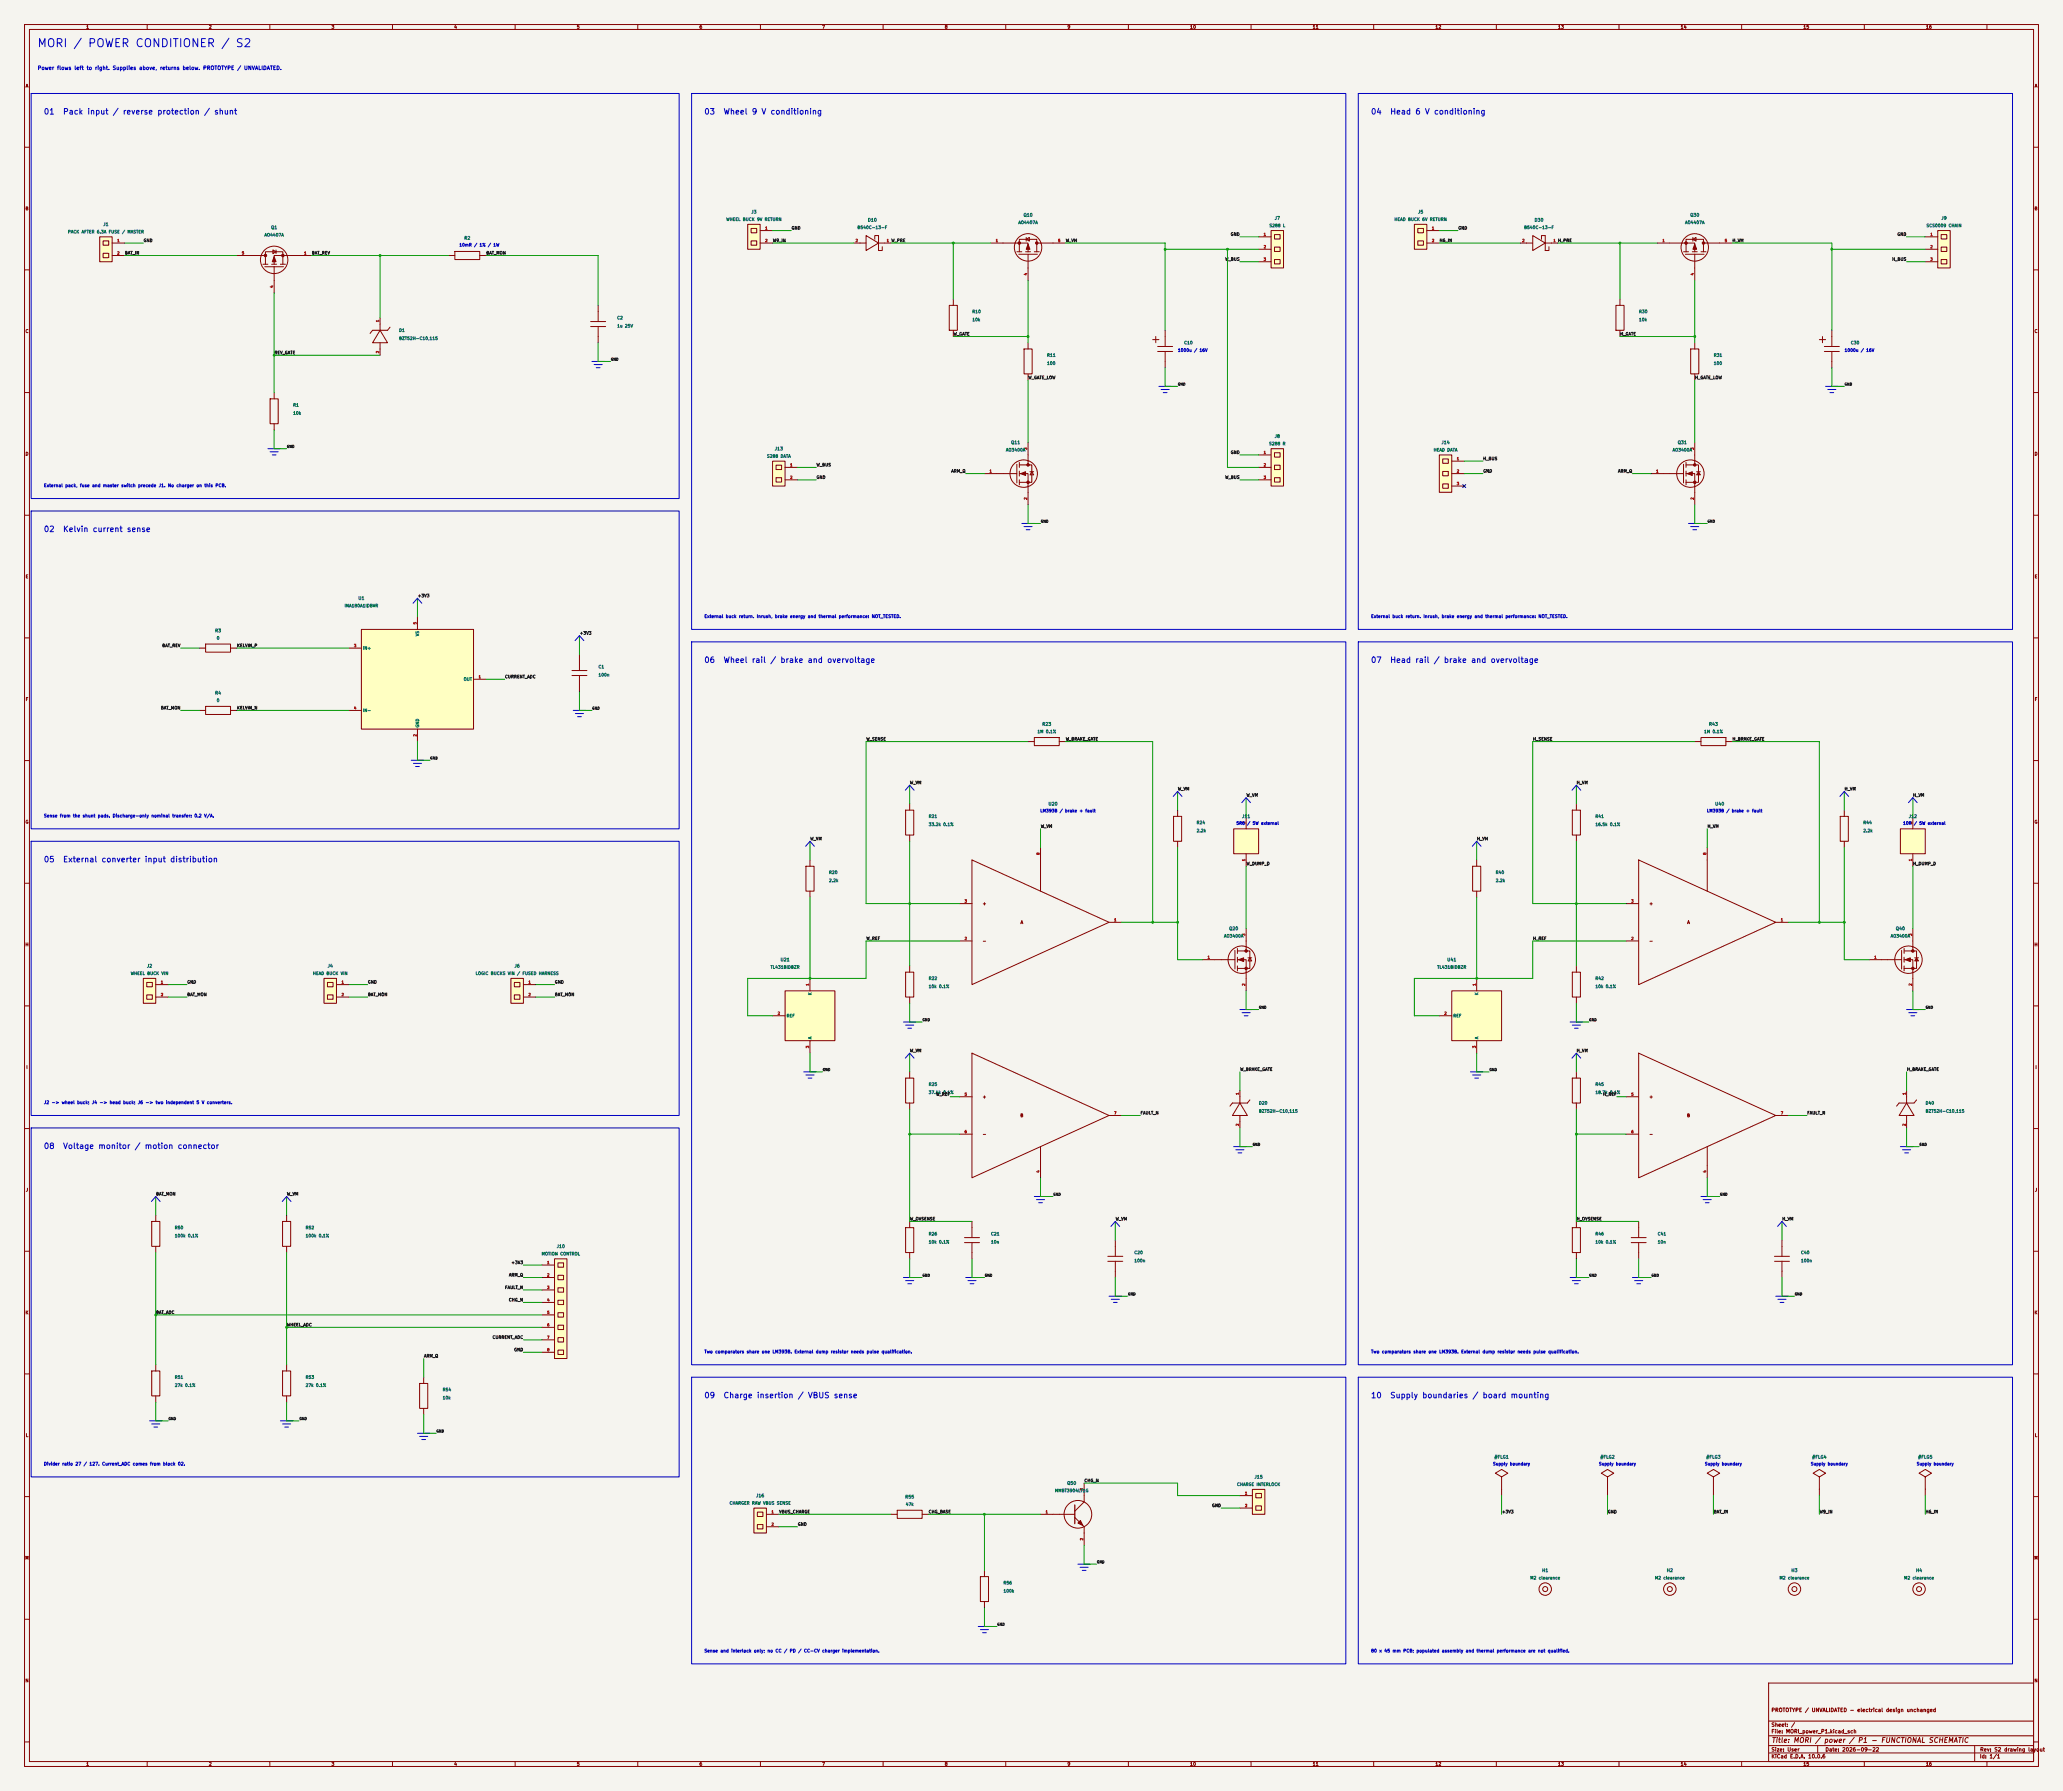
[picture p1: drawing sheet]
<svg xmlns="http://www.w3.org/2000/svg" width="841mm" height="730mm" viewBox="0 0 841 730" stroke-linecap="round" stroke-linejoin="round" font-family="sans-serif">
<defs><g id="words">
<text font-size="3.3" fill="#0000c2" x="15" y="20.1">MORI / POWER CONDITIONER / S2</text>
<g font-size="2.3" fill="#0000c2">
<text x="17.7" y="47.2">01</text>
<text x="25.5" y="47.2">Pack input / reverse protection / shunt</text>
<text x="286.9" y="47.2">03</text>
<text x="294.7" y="47.2">Wheel 9 V conditioning</text>
<text x="558.7" y="47.2">04</text>
<text x="566.5" y="47.2">Head 6 V conditioning</text>
<text x="17.7" y="217.4">02</text>
<text x="25.5" y="217.4">Kelvin current sense</text>
<text x="286.9" y="270.7">06</text>
<text x="294.7" y="270.7">Wheel rail / brake and overvoltage</text>
<text x="558.7" y="270.7">07</text>
<text x="566.5" y="270.7">Head rail / brake and overvoltage</text>
<text x="17.7" y="352">05</text>
<text x="25.5" y="352">External converter input distribution</text>
<text x="17.7" y="468.9">08</text>
<text x="25.5" y="468.9">Voltage monitor / motion connector</text>
<text x="286.9" y="570.5">09</text>
<text x="294.7" y="570.5">Charge insertion / VBUS sense</text>
<text x="558.7" y="570.5">10</text>
<text x="566.5" y="570.5">Supply boundaries / board mounting</text>
</g>
<text font-size="2" fill="#840000" x="722" y="710.8">Title: MORI / power / P1 - FUNCTIONAL SCHEMATIC</text>
<text font-size="1.5" fill="#0000c2" x="15.2" y="28.9">Power flows left to right. Supplies above, returns below. PROTOTYPE / UNVALIDATED.</text>
<g font-size="1.5" fill="#840000">
<text x="722" y="698.1">PROTOTYPE / UNVALIDATED - electrical design unchanged</text>
<text x="722" y="706.8">File: MORI_power_P1.kicad_sch</text>
<text x="722" y="704.1">Sheet: /</text>
<text x="722" y="717">KiCad E.D.A. 10.0.6</text>
<text x="722" y="714.2">Size: User</text>
<text x="744" y="714.2">Date: 2026-09-22</text>
<text x="807" y="717">Id: 1/1</text>
<text x="807" y="714.2">Rev: S2 drawing layout</text>
</g>
<g font-size="1.3" fill="#840000">
<text x="35" y="12">1</text>
<text x="85" y="12">2</text>
<text x="135" y="12">3</text>
<text x="185" y="12">4</text>
<text x="235" y="12">5</text>
<text x="285" y="12">6</text>
<text x="335" y="12">7</text>
<text x="385" y="12">8</text>
<text x="435" y="12">9</text>
<text x="485" y="12">10</text>
<text x="535" y="12">11</text>
<text x="585" y="12">12</text>
<text x="635" y="12">13</text>
<text x="685" y="12">14</text>
<text x="735" y="12">15</text>
<text x="785" y="12">16</text>
<text x="10.3" y="36">A</text>
<text x="829.3" y="36">A</text>
<text x="10.2" y="86">B</text>
<text x="829.2" y="86">B</text>
<text x="10.2" y="136">C</text>
<text x="829.2" y="136">C</text>
<text x="10.2" y="186">D</text>
<text x="829.2" y="186">D</text>
<text x="10.3" y="236">E</text>
<text x="829.3" y="236">E</text>
<text x="10.3" y="286">F</text>
<text x="829.3" y="286">F</text>
<text x="10.2" y="336">G</text>
<text x="829.2" y="336">G</text>
<text x="400.4" y="369.3">+</text>
<text x="672.2" y="369.3">+</text>
<text x="415.9" y="376.9">A</text>
<text x="687.7" y="376.9">A</text>
<text x="10.2" y="386">H</text>
<text x="400.4" y="384.5">-</text>
<text x="672.2" y="384.5">-</text>
<text x="829.2" y="386">H</text>
<text x="10.6" y="436">I</text>
<text x="829.6" y="436">I</text>
<text x="400.4" y="448">+</text>
<text x="672.2" y="448">+</text>
<text x="415.8" y="455.6">B</text>
<text x="687.6" y="455.6">B</text>
<text x="400.4" y="463.2">-</text>
<text x="672.2" y="463.2">-</text>
<text x="10.4" y="486">J</text>
<text x="829.4" y="486">J</text>
<text x="10.2" y="536">K</text>
<text x="829.2" y="536">K</text>
<text x="10.3" y="586">L</text>
<text x="829.3" y="586">L</text>
<text x="10.1" y="636">M</text>
<text x="829.1" y="636">M</text>
<text x="10.2" y="686">N</text>
<text x="829.2" y="686">N</text>
<text x="35" y="720">1</text>
<text x="85" y="720">2</text>
<text x="135" y="720">3</text>
<text x="185" y="720">4</text>
<text x="235" y="720">5</text>
<text x="285" y="720">6</text>
<text x="335" y="720">7</text>
<text x="385" y="720">8</text>
<text x="435" y="720">9</text>
<text x="485" y="720">10</text>
<text x="535" y="720">11</text>
<text x="585" y="720">12</text>
<text x="635" y="720">13</text>
<text x="685" y="720">14</text>
<text x="735" y="720">15</text>
<text x="785" y="720">16</text>
</g>
<g font-size="1.3" fill="#006464">
<text x="306.1" y="87.3">J3</text>
<text x="417.1" y="88.6">Q10</text>
<text x="519.5" y="89.9">J7</text>
<text x="577.9" y="87.3">J5</text>
<text x="688.9" y="88.6">Q30</text>
<text x="791.3" y="89.9">J9</text>
<text x="42" y="92.4">J1</text>
<text x="110.4" y="93.7">Q1</text>
<text x="353.6" y="90.6">D10</text>
<text x="625.4" y="90.6">D30</text>
<text x="189.1" y="98">R2</text>
<text x="519.5" y="178.8">J8</text>
<text x="315.7" y="183.8">J13</text>
<text x="412" y="181.3">Q11</text>
<text x="587.5" y="181.3">J14</text>
<text x="683.8" y="181.3">Q31</text>
<text x="145.9" y="244.8">U1</text>
<text x="87.5" y="258">R3</text>
<text x="87.5" y="283.4">R4</text>
<text x="424.7" y="296.1">R23</text>
<text x="696.5" y="296.1">R43</text>
<text x="427.3" y="328.6">U20</text>
<text x="699" y="328.6">U40</text>
<text x="506.2" y="333.7">J11</text>
<text x="778" y="333.7">J12</text>
<text x="500.9" y="379.4">Q20</text>
<text x="772.7" y="379.4">Q40</text>
<text x="59.7" y="394.7">J2</text>
<text x="133.4" y="394.7">J4</text>
<text x="209.6" y="394.7">J6</text>
<text x="318" y="392.1">U21</text>
<text x="589.8" y="392.1">U41</text>
<text x="226.8" y="509">J10</text>
<text x="609.1" y="594.8">#FLG1</text>
<text x="652.3" y="594.8">#FLG2</text>
<text x="695.4" y="594.8">#FLG3</text>
<text x="738.6" y="594.8">#FLG4</text>
<text x="781.8" y="594.8">#FLG5</text>
<text x="434.9" y="605.5">Q50</text>
<text x="511.3" y="602.9">J15</text>
<text x="308.1" y="610.6">J16</text>
<text x="368.9" y="611.1">R55</text>
<text x="628.5" y="641">H1</text>
<text x="679.3" y="641">H2</text>
<text x="730.1" y="641">H3</text>
<text x="780.9" y="641">H4</text>
</g>
<g font-size="1.3" fill="#0000c2">
<text x="17.8" y="198.8">External pack, fuse and master switch precede J1. No charger on this PCB.</text>
<text x="287" y="252.2">External buck return. Inrush, brake energy and thermal performance: NOT_TESTED.</text>
<text x="558.8" y="252.2">External buck return. Inrush, brake energy and thermal performance: NOT_TESTED.</text>
<text x="17.8" y="333.5">Sense from the shunt pads. Discharge-only nominal transfer: 0.2 V/A.</text>
<text x="17.8" y="450.3">J2 -&gt; wheel buck; J4 -&gt; head buck; J6 -&gt; two independent 5 V converters.</text>
<text x="287" y="551.9">Two comparators share one LM393B. External dump resistor needs pulse qualification.</text>
<text x="558.8" y="551.9">Two comparators share one LM393B. External dump resistor needs pulse qualification.</text>
<text x="17.8" y="597.6">Divider ratio 27 / 127. Current_ADC comes from block 02.</text>
<text x="287" y="673.8">Sense and interlock only; no CC / PD / CC-CV charger implementation.</text>
<text x="558.8" y="673.8">80 x 45 mm PCB; populated assembly and thermal performance are not qualified.</text>
</g>
<g font-size="1.2" fill="#006464">
<text x="27.5" y="95.4">PACK AFTER 6.3A FUSE / MASTER</text>
<text x="295.9" y="90.3">WHEEL BUCK 9V RETURN</text>
<text x="349.4" y="93.6">B540C-13-F</text>
<text x="415" y="91.6">AO4407A</text>
<text x="517.3" y="92.9">S288 L</text>
<text x="568.3" y="90.3">HEAD BUCK 6V RETURN</text>
<text x="621.2" y="93.6">B540C-13-F</text>
<text x="686.8" y="91.6">AO4407A</text>
<text x="785.2" y="92.9">SCS0009 CHAIN</text>
<text x="107.7" y="96.7">AO4407A</text>
<text x="251.4" y="130.5">C2</text>
<text x="396.2" y="127.9">R10</text>
<text x="396.2" y="131.2">10k</text>
<text x="668" y="127.9">R30</text>
<text x="668" y="131.2">10k</text>
<text x="162.5" y="135.5">D1</text>
<text x="251.4" y="133.8">1u 25V</text>
<text x="162.5" y="138.8">BZT52H-C10,115</text>
<text x="482.6" y="140.6">C10</text>
<text x="754.4" y="140.6">C30</text>
<text x="426.7" y="149">100</text>
<text x="426.7" y="145.7">R11</text>
<text x="698.5" y="149">100</text>
<text x="698.5" y="145.7">R31</text>
<text x="119.4" y="166">R1</text>
<text x="119.4" y="169.3">10k</text>
<text x="409.9" y="184.3">AO3400A</text>
<text x="517.2" y="181.8">S288 R</text>
<text x="584.3" y="184.3">HEAD DATA</text>
<text x="681.7" y="184.3">AO3400A</text>
<text x="312.5" y="186.8">S288 DATA</text>
<text x="140.3" y="247.8">INA180A1IDBVR</text>
<text x="88.2" y="261">0</text>
<text x="171.1" y="259.4" transform="rotate(-90 171.1 259.4)">VS</text>
<text x="147.8" y="265.1">IN+</text>
<text x="243.8" y="272.7">C1</text>
<text x="188.9" y="277.8">OUT</text>
<text x="243.8" y="276">100n</text>
<text x="88.2" y="286.4">0</text>
<text x="147.8" y="290.5">IN-</text>
<text x="171.1" y="296.7" transform="rotate(-90 171.1 296.7)">GND</text>
<text x="422.8" y="299.1">1M 0.1%</text>
<text x="694.5" y="299.1">1M 0.1%</text>
<text x="378.4" y="333.7">R21</text>
<text x="650.2" y="333.7">R41</text>
<text x="378.4" y="337">33.2k 0.1%</text>
<text x="487.7" y="339.5">2.2k</text>
<text x="487.7" y="336.2">R24</text>
<text x="650.2" y="337">16.5k 0.1%</text>
<text x="759.4" y="339.5">2.2k</text>
<text x="759.4" y="336.2">R44</text>
<text x="337.8" y="359.8">2.2k</text>
<text x="337.8" y="356.5">R20</text>
<text x="609.6" y="359.8">2.2k</text>
<text x="609.6" y="356.5">R40</text>
<text x="498.8" y="382.4">AO3400A</text>
<text x="770.6" y="382.4">AO3400A</text>
<text x="314" y="395.1">TL431BIDBZR</text>
<text x="585.8" y="395.1">TL431BIDBZR</text>
<text x="53.1" y="397.7">WHEEL BUCK VIN</text>
<text x="127.4" y="397.7">HEAD BUCK VIN</text>
<text x="193.8" y="397.7">LOGIC BUCKS VIN / FUSED HARNESS</text>
<text x="378.4" y="399.7">R22</text>
<text x="650.2" y="399.7">R42</text>
<text x="331.1" y="405.8" transform="rotate(-90 331.1 405.8)">K</text>
<text x="378.4" y="403">10k 0.1%</text>
<text x="602.9" y="405.8" transform="rotate(-90 602.9 405.8)">K</text>
<text x="650.2" y="403">10k 0.1%</text>
<text x="320.5" y="414.9">REF</text>
<text x="592.3" y="414.9">REF</text>
<text x="331.1" y="423.7" transform="rotate(-90 331.1 423.7)">A</text>
<text x="602.9" y="423.7" transform="rotate(-90 602.9 423.7)">A</text>
<text x="378.4" y="442.9">R25</text>
<text x="650.2" y="442.9">R45</text>
<text x="378.4" y="446.2">37.4k 0.1%</text>
<text x="650.2" y="446.2">18.7k 0.1%</text>
<text x="513.1" y="450.5">D20</text>
<text x="513.1" y="453.8">BZT52H-C10,115</text>
<text x="784.8" y="450.5">D40</text>
<text x="784.8" y="453.8">BZT52H-C10,115</text>
<text x="71.1" y="501.3">R50</text>
<text x="124.4" y="501.3">R52</text>
<text x="378.4" y="503.8">R26</text>
<text x="403.8" y="503.8">C21</text>
<text x="650.2" y="503.8">R46</text>
<text x="675.6" y="503.8">C41</text>
<text x="71.1" y="504.6">100k 0.1%</text>
<text x="124.4" y="504.6">100k 0.1%</text>
<text x="378.4" y="507.1">10k 0.1%</text>
<text x="403.8" y="507.1">10n</text>
<text x="650.2" y="507.1">10k 0.1%</text>
<text x="675.6" y="507.1">10n</text>
<text x="220.6" y="512">MOTION CONTROL</text>
<text x="462.3" y="514.8">100n</text>
<text x="462.3" y="511.5">C20</text>
<text x="734" y="514.8">100n</text>
<text x="734" y="511.5">C40</text>
<text x="71.1" y="562.3">R51</text>
<text x="124.4" y="562.3">R53</text>
<text x="71.1" y="565.6">27k 0.1%</text>
<text x="124.4" y="565.6">27k 0.1%</text>
<text x="180.3" y="567.3">R54</text>
<text x="180.3" y="570.6">10k</text>
<text x="504.1" y="605.9">CHARGE INTERLOCK</text>
<text x="429.9" y="608.5">MMBT3904LT1G</text>
<text x="297.3" y="613.6">CHARGER RAW VBUS SENSE</text>
<text x="369.1" y="614.1">47k</text>
<text x="408.9" y="646.1">R56</text>
<text x="623.7" y="644">M2 clearance</text>
<text x="674.5" y="644">M2 clearance</text>
<text x="725.3" y="644">M2 clearance</text>
<text x="776.1" y="644">M2 clearance</text>
<text x="408.9" y="649.4">100k</text>
</g>
<g font-size="1.2" fill="#0f0f0f">
<text x="322.6" y="93.9">GND</text>
<text x="594.3" y="93.9">GND</text>
<text x="58.4" y="98.9">GND</text>
<text x="314.9" y="98.9">W9_IN</text>
<text x="434.3" y="98.9">W_VM</text>
<text x="501.6" y="96.4">GND</text>
<text x="586.7" y="98.9">H6_IN</text>
<text x="706.1" y="98.9">H_VM</text>
<text x="773.3" y="96.4">GND</text>
<text x="50.8" y="104">BAT_IN</text>
<text x="127" y="104">BAT_REV</text>
<text x="198.1" y="104">BAT_MON</text>
<text x="499.3" y="106.6">W_BUS</text>
<text x="771.2" y="106.6">H_BUS</text>
<text x="388.6" y="137">W_GATE</text>
<text x="660.4" y="137">H_GATE</text>
<text x="111.7" y="144.7">REV_GATE</text>
<text x="419.1" y="154.8">W_GATE_LOW</text>
<text x="690.9" y="154.8">H_GATE_LOW</text>
<text x="501.6" y="185.3">GND</text>
<text x="332.7" y="190.4">W_BUS</text>
<text x="604.5" y="187.8">H_BUS</text>
<text x="332.7" y="195.5">GND</text>
<text x="387.7" y="192.9">ARM_Q</text>
<text x="499.3" y="195.5">W_BUS</text>
<text x="604.5" y="192.9">GND</text>
<text x="659.5" y="192.9">ARM_Q</text>
<text x="170.2" y="243.7">+3V3</text>
<text x="236.2" y="259">+3V3</text>
<text x="66" y="264">BAT_REV</text>
<text x="96.5" y="264">KELVIN_P</text>
<text x="205.7" y="276.7">CURRENT_ADC</text>
<text x="65.5" y="289.4">BAT_MON</text>
<text x="96.5" y="289.4">KELVIN_N</text>
<text x="353" y="302.1">W_SENSE</text>
<text x="434.3" y="302.1">W_BRAKE_GATE</text>
<text x="624.8" y="302.1">H_SENSE</text>
<text x="706.1" y="302.1">H_BRAKE_GATE</text>
<text x="370.8" y="319.9">W_VM</text>
<text x="480" y="322.5">W_VM</text>
<text x="642.6" y="319.9">H_VM</text>
<text x="751.8" y="322.5">H_VM</text>
<text x="508" y="325">W_VM</text>
<text x="779.8" y="325">H_VM</text>
<text x="424.2" y="337.7">W_VM</text>
<text x="695.9" y="337.7">H_VM</text>
<text x="330.2" y="342.8">W_VM</text>
<text x="602" y="342.8">H_VM</text>
<text x="508" y="352.9">W_DUMP_D</text>
<text x="779.8" y="352.9">H_DUMP_D</text>
<text x="353" y="383.4">W_REF</text>
<text x="624.8" y="383.4">H_REF</text>
<text x="76.2" y="401.2">GND</text>
<text x="149.8" y="401.2">GND</text>
<text x="226" y="401.2">GND</text>
<text x="76.2" y="406.3">BAT_MON</text>
<text x="149.8" y="406.3">BAT_MON</text>
<text x="226" y="406.3">BAT_MON</text>
<text x="370.8" y="429.1">W_VM</text>
<text x="642.6" y="429.1">H_VM</text>
<text x="505.4" y="436.8">W_BRAKE_GATE</text>
<text x="777.2" y="436.8">H_BRAKE_GATE</text>
<text x="381.5" y="446.9">W_REF</text>
<text x="653.4" y="446.9">H_REF</text>
<text x="464.8" y="454.5">FAULT_N</text>
<text x="736.6" y="454.5">FAULT_N</text>
<text x="63.5" y="487.6">BAT_MON</text>
<text x="116.8" y="487.6">W_VM</text>
<text x="370.8" y="497.7">W_OVSENSE</text>
<text x="454.6" y="497.7">W_VM</text>
<text x="642.6" y="497.7">H_OVSENSE</text>
<text x="726.4" y="497.7">H_VM</text>
<text x="208.3" y="515.5">+3V3</text>
<text x="207.3" y="520.6">ARM_Q</text>
<text x="205.7" y="525.7">FAULT_N</text>
<text x="207.3" y="530.7">CHG_N</text>
<text x="63.5" y="535.8">BAT_ADC</text>
<text x="116.8" y="540.9">WHEEL_ADC</text>
<text x="200.6" y="546">CURRENT_ADC</text>
<text x="209.5" y="551.1">GND</text>
<text x="172.7" y="553.6">ARM_Q</text>
<text x="441.9" y="604.4">CHG_N</text>
<text x="317.5" y="617.1">VBUS_CHARGE</text>
<text x="378.4" y="617.1">CHG_BASE</text>
<text x="493.9" y="614.6">GND</text>
<text x="612.1" y="617.1">+3V3</text>
<text x="655.3" y="617.1">GND</text>
<text x="698.5" y="617.1">BAT_IN</text>
<text x="741.7" y="617.1">W9_IN</text>
<text x="784.8" y="617.1">H6_IN</text>
<text x="325.1" y="622.2">GND</text>
</g>
<g font-size="1.2" fill="#0000c2">
<text x="187.1" y="100.7">10mR / 1% / 1W</text>
<text x="480" y="143.7">1000u / 16V</text>
<text x="751.8" y="143.7">1000u / 16V</text>
<text x="423.9" y="331.4">LM393B / brake + fault</text>
<text x="695.7" y="331.4">LM393B / brake + fault</text>
<text x="503.9" y="336.5">5R6</text>
<text x="508.3" y="336.5">/ 5W external</text>
<text x="775.7" y="336.5">10R</text>
<text x="780.1" y="336.5">/ 5W external</text>
<text x="608.5" y="597.6">Supply boundary</text>
<text x="651.7" y="597.6">Supply boundary</text>
<text x="694.9" y="597.6">Supply boundary</text>
<text x="738" y="597.6">Supply boundary</text>
<text x="781.2" y="597.6">Supply boundary</text>
</g>
<g font-size="1.1" fill="#a90000">
<text x="311.8" y="93.8">1</text>
<text x="583.6" y="93.8">1</text>
<text x="47.6" y="98.9">1</text>
<text x="311.8" y="98.9">2</text>
<text x="348.6" y="98.9">2</text>
<text x="361.3" y="98.9">1 W_PRE</text>
<text x="405.8" y="98.9">1</text>
<text x="431.2" y="98.9">5</text>
<text x="515" y="96.4">1</text>
<text x="515" y="101.4">2</text>
<text x="583.6" y="98.9">2</text>
<text x="620.4" y="98.9">2</text>
<text x="633.1" y="98.9">1 H_PRE</text>
<text x="677.6" y="98.9">1</text>
<text x="703" y="98.9">5</text>
<text x="786.8" y="96.4">1</text>
<text x="786.8" y="101.4">2</text>
<text x="47.6" y="104">2</text>
<text x="98.4" y="104">5</text>
<text x="123.8" y="104">1</text>
<text x="515" y="106.5">3</text>
<text x="786.8" y="106.5">3</text>
<text x="418.9" y="112.4" transform="rotate(-90 418.9 112.4)">4</text>
<text x="690.7" y="112.4" transform="rotate(-90 690.7 112.4)">4</text>
<text x="111.6" y="117.5" transform="rotate(-90 111.6 117.5)">4</text>
<text x="154.8" y="131.4" transform="rotate(-90 154.8 131.4)">1</text>
<text x="154.8" y="144.1" transform="rotate(-90 154.8 144.1)">2</text>
<text x="418.9" y="183.5" transform="rotate(-90 418.9 183.5)">3</text>
<text x="515" y="185.3">1</text>
<text x="690.7" y="183.5" transform="rotate(-90 690.7 183.5)">3</text>
<text x="322" y="190.3">1</text>
<text x="515" y="190.3">2</text>
<text x="593.7" y="187.8">1</text>
<text x="322" y="195.4">2</text>
<text x="403.2" y="192.9">1</text>
<text x="515" y="195.4">3</text>
<text x="593.7" y="192.9">2</text>
<text x="593.7" y="198">3</text>
<text x="675" y="192.9">1</text>
<text x="418.9" y="203.8" transform="rotate(-90 418.9 203.8)">2</text>
<text x="690.7" y="203.8" transform="rotate(-90 690.7 203.8)">2</text>
<text x="170" y="254.6" transform="rotate(-90 170 254.6)">5</text>
<text x="144.2" y="264">3</text>
<text x="195" y="276.7">1</text>
<text x="144.2" y="289.4">4</text>
<text x="170" y="300.3" transform="rotate(-90 170 300.3)">2</text>
<text x="507.8" y="335.9" transform="rotate(-90 507.8 335.9)">2</text>
<text x="779.6" y="335.9" transform="rotate(-90 779.6 335.9)">2</text>
<text x="424" y="348.6" transform="rotate(-90 424 348.6)">8</text>
<text x="507.8" y="351.1" transform="rotate(-90 507.8 351.1)">1</text>
<text x="695.8" y="348.6" transform="rotate(-90 695.8 348.6)">8</text>
<text x="779.6" y="351.1" transform="rotate(-90 779.6 351.1)">1</text>
<text x="393.1" y="368.1">3</text>
<text x="664.9" y="368.1">3</text>
<text x="454" y="375.8">1</text>
<text x="725.8" y="375.8">1</text>
<text x="393.1" y="383.4">2</text>
<text x="507.8" y="381.6" transform="rotate(-90 507.8 381.6)">3</text>
<text x="664.9" y="383.4">2</text>
<text x="779.6" y="381.6" transform="rotate(-90 779.6 381.6)">3</text>
<text x="492.1" y="391">1</text>
<text x="763.9" y="391">1</text>
<text x="65.4" y="401.2">1</text>
<text x="139.1" y="401.2">1</text>
<text x="215.3" y="401.2">1</text>
<text x="330" y="401.9" transform="rotate(-90 330 401.9)">1</text>
<text x="507.8" y="401.9" transform="rotate(-90 507.8 401.9)">2</text>
<text x="601.8" y="401.9" transform="rotate(-90 601.8 401.9)">1</text>
<text x="779.6" y="401.9" transform="rotate(-90 779.6 401.9)">2</text>
<text x="65.4" y="406.2">2</text>
<text x="139.1" y="406.2">2</text>
<text x="215.3" y="406.2">2</text>
<text x="316.9" y="413.9">2</text>
<text x="588.7" y="413.9">2</text>
<text x="330" y="427.3" transform="rotate(-90 330 427.3)">3</text>
<text x="601.8" y="427.3" transform="rotate(-90 601.8 427.3)">3</text>
<text x="393.1" y="446.9">5</text>
<text x="505.3" y="446.4" transform="rotate(-90 505.3 446.4)">1</text>
<text x="664.9" y="446.9">5</text>
<text x="777.1" y="446.4" transform="rotate(-90 777.1 446.4)">1</text>
<text x="454" y="454.5">7</text>
<text x="725.8" y="454.5">7</text>
<text x="505.3" y="459.1" transform="rotate(-90 505.3 459.1)">2</text>
<text x="777.1" y="459.1" transform="rotate(-90 777.1 459.1)">2</text>
<text x="393.1" y="462.1">6</text>
<text x="664.9" y="462.1">6</text>
<text x="424" y="478.1" transform="rotate(-90 424 478.1)">4</text>
<text x="695.8" y="478.1" transform="rotate(-90 695.8 478.1)">4</text>
<text x="222.9" y="515.5">1</text>
<text x="222.9" y="520.5">2</text>
<text x="222.9" y="525.6">3</text>
<text x="222.9" y="530.7">4</text>
<text x="222.9" y="535.8">5</text>
<text x="222.9" y="540.9">6</text>
<text x="222.9" y="545.9">7</text>
<text x="222.9" y="551">8</text>
<text x="441.8" y="607.7" transform="rotate(-90 441.8 607.7)">3</text>
<text x="507.4" y="609.4">1</text>
<text x="314.3" y="617.1">1</text>
<text x="426.1" y="617.1">1</text>
<text x="507.4" y="614.5">2</text>
<text x="314.3" y="622.1">2</text>
<text x="441.8" y="628" transform="rotate(-90 441.8 628)">2</text>
</g>
<g font-size="1" fill="#0f0f0f">
<text x="248.9" y="147.2">GND</text>
<text x="480.1" y="157.4">GND</text>
<text x="751.8" y="157.4">GND</text>
<text x="116.8" y="182.8">GND</text>
<text x="424.2" y="213.3">GND</text>
<text x="696" y="213.3">GND</text>
<text x="241.3" y="289.5">GND</text>
<text x="175.3" y="309.8">GND</text>
<text x="513.1" y="411.4">GND</text>
<text x="784.9" y="411.4">GND</text>
<text x="375.9" y="416.5">GND</text>
<text x="647.7" y="416.5">GND</text>
<text x="335.3" y="436.8">GND</text>
<text x="607.1" y="436.8">GND</text>
<text x="510.5" y="467.3">GND</text>
<text x="782.3" y="467.3">GND</text>
<text x="429.3" y="487.6">GND</text>
<text x="701" y="487.6">GND</text>
<text x="375.9" y="520.6">GND</text>
<text x="401.3" y="520.6">GND</text>
<text x="647.7" y="520.6">GND</text>
<text x="673.1" y="520.6">GND</text>
<text x="459.7" y="528.2">GND</text>
<text x="731.5" y="528.2">GND</text>
<text x="68.6" y="579">GND</text>
<text x="121.9" y="579">GND</text>
<text x="177.8" y="584.1">GND</text>
<text x="447" y="637.4">GND</text>
<text x="406.4" y="662.8">GND</text>
</g>
</g></defs>
<path d="M0 0h841v730h-841z" fill="#f5f4ef" stroke="#f5f4ef" stroke-width=".41"/>
<g fill="none" stroke="#840000" stroke-width=".41">
<path d="M10 10h821v710h-821zM12 12h817v706h-817zM60 10v2M110 10v2M160 10v2M210 10v2M260 10v2M310 10v2M360 10v2M410 10v2M460 10v2M510 10v2"/>
<path d="M560 10v2M610 10v2M660 10v2M710 10v2M760 10v2M810 10v2M10 60h2M829 60h2M10 110h2M829 110h2M10 160h2M829 160h2"/>
<path d="M10 210h2M829 210h2M10 260h2M829 260h2M81.3 289.6h2.5M83.8 287.9h10.2v3.3h-10.2zM94 289.6h2.5M10 310h2M829 310h2M750.2 332.7h3.3v10.2h-3.3zM751.8 330.2v2.5M751.8 342.9v2.5"/>
<path d="M10 360h2M829 360h2M10 410h2M829 410h2M505.5 449.6l3 5.1h-6.1zM505.5 444.5v5.1M505.5 454.7v5M509.5 448.3l-1 1.3h-6.1l-1 1.3M10 460h2M829 460h2M370.8 497.8v2.6M10 510h2"/>
<path d="M369.2 500.4h3.3v10.1h-3.3zM370.8 510.5v2.6M829 510h2M10 560h2M829 560h2M10 610h2M424.2 617.2h13.9M438.1 618.5l3.9 3.8v7.6M442 604.5v7.6l-3.9 3.9M829 610h2M10 660h2M829 660h2"/>
<path d="M721 686h108v32h-108zM10 710h2M60 718v2M110 718v2M160 718v2M210 718v2M260 718v2M310 718v2M360 718v2M410 718v2M460 718v2M510 718v2"/>
<path d="M560 718v2M610 718v2M660 718v2M710 718v2M721 714.5h108M721 711.5h108M721 707.5h108M721 701.5h108M741 711.5v3M760 718v2M805 711.5v6.5M810 718v2"/>
<path d="M829 710h2"/>
<circle cx="439.4" cy="617.2" r="5.6"/>
</g>
<path d="M438.1 613.4v7.6" fill="none" stroke="#840000" stroke-width=".51"/>
<path d="M439.4 620.8l1-1 1.1 2z" fill="#840000" stroke="#840000" stroke-width=".41"/>
<path d="M774.7 337.8h10.2v10.2h-10.2z" fill="#ffffc2"/>
<g fill="none" stroke="#840000" stroke-width=".41">
<path d="M81.3 264.2h2.5M83.8 262.5h10.2v3.3h-10.2zM94 264.2h2.5M641 330.2h3.3v10.2h-3.3zM642.6 327.7v2.5M774.7 337.8h10.2v10.2h-10.2zM779.8 332.7v5.1M642.6 340.4v2.5M668 350.5l55.9 25.4-55.9 25.4zM696 345.4v17.8M779.8 348v5.1M662.9 368.3h5.1"/>
<path d="M723.9 375.9h5.1M641 396.2h3.3v10.2h-3.3zM642.6 393.7v2.5M662.9 383.5h5.1M642.6 406.4v2.5M641 439.4h3.3v10.2h-3.3zM642.6 436.9v2.5M668 429.3l55.9 25.4-55.9 25.4zM642.6 449.6v2.5M662.9 447h5.1M723.9 454.7h5.1M662.9 462.3h5.1"/>
<path d="M696 467.4v12.7M399.7 642.6h3.3v10.2h-3.3zM401.3 640.1v2.5M401.3 652.8v2.5"/>
</g>
<g fill="#ffffc2">
<path d="M304.8 91.4h5.1v10.2h-5.1z"/>
<path d="M306.2 93.1h2.3v1.8h-2.3z"/>
<path d="M306.2 98.2h2.3v1.8h-2.3z"/>
</g>
<g fill="none" stroke="#840000" stroke-width=".41">
<path d="M304.8 91.4h5.1v10.2h-5.1zM306.2 93.1h2.3v1.8h-2.3zM306.2 98.2h2.3v1.8h-2.3zM309.9 94h5.1M309.9 99.1h5.1M348 99.1h5.1M353.1 96l5 3.1-5 3zM356.6 97.5v-1.5h1.5v6.1h1.6v-1.5M358.1 99.1h5.1M690.9 302.3h2.5M693.4 300.6h10.2v3.3h-10.2zM703.6 302.3h2.5"/>
<path d="M777.2 449.6l3.1 5.1h-6.1zM777.2 444.5v5.1M777.2 454.7v5M781.3 448.3l-1 1.3h-6.1l-1 1.3M642.6 497.8v2.6M641 500.4h3.3v10.1h-3.3zM642.6 510.5v2.6"/>
</g>
<path d="M147.3 256.5h45.7v40.7h-45.7z" fill="#ffffc2"/>
<g fill="none" stroke="#840000" stroke-width=".41">
<path d="M387 124.5h3.3v10.1h-3.3zM388.6 121.9v2.6M388.6 134.6v2.6M147.3 256.5h45.7v40.7h-45.7zM170.2 251.5v5M142.2 264.2h5.1M193 276.9h5.1M142.2 289.6h5.1M170.2 297.2v5.1M115.2 558.8h3.3v10.2h-3.3zM116.8 556.3v2.5M116.8 569v2.5"/>
<path d="M171.1 563.9h3.3v10.1h-3.3zM172.7 561.3v2.6M172.7 574v2.6"/>
</g>
<g fill="#ffffc2">
<path d="M226.1 513.1h5v40.6h-5z"/>
<path d="M227.5 514.7h2.2v1.8h-2.2z"/>
<path d="M227.5 519.8h2.2v1.8h-2.2z"/>
<path d="M227.5 524.9h2.2v1.8h-2.2z"/>
<path d="M227.5 530h2.2v1.8h-2.2z"/>
<path d="M227.5 535.1h2.2v1.7h-2.2z"/>
<path d="M227.5 540.1h2.2v1.8h-2.2z"/>
<path d="M227.5 545.2h2.2v1.8h-2.2z"/>
<path d="M227.5 550.3h2.2v1.8h-2.2z"/>
</g>
<g fill="none" stroke="#840000" stroke-width=".41">
<path d="M403.9 99.1h15.2v3.5M418.3 97.5l1.3-.7v1.5zM418.3 96.8v1.5M422.7 99.1h11.6M414.5 102.6h2.1M415.3 103.6h7.6M415.5 102.6v-5.1h7.2v5.1M418.1 102.6h2M419.1 103.6v10.7M421.6 102.6h2.1M233.2 273.3h6.1M233.2 275.3h6.1"/>
<path d="M236.2 266.7v6.6M236.2 275.3v6.6M221 515.6h5.1M226.1 513.1h5v40.6h-5zM227.5 514.7h2.2v1.8h-2.2zM227.5 519.8h2.2v1.8h-2.2zM221 520.7h5.1M221 525.8h5.1M221 530.9h5.1M221 535.9h5.1M227.5 524.9h2.2v1.8h-2.2zM227.5 530h2.2v1.8h-2.2z"/>
<path d="M227.5 535.1h2.2v1.7h-2.2zM221 541h5.1M221 546.1h5.1M221 551.2h5.1M227.5 540.1h2.2v1.8h-2.2zM227.5 545.2h2.2v1.8h-2.2zM227.5 550.3h2.2v1.8h-2.2zM363.2 617.2h2.6M365.8 615.6h10.1v3.3h-10.1zM375.9 617.2h2.6"/>
<circle cx="419.1" cy="100.8" r="5.6"/>
</g>
<g fill="#840000" stroke="#840000" stroke-width=".41">
<path d="M419.1 99.6l.8 2h-1.6z"/>
<circle cx="415.5" cy="99.1" r=".51"/>
<circle cx="422.7" cy="99.1" r=".51"/>
</g>
<g fill="#ffffc2">
<path d="M208.3 398.8h5.1v10.1h-5.1z"/>
<path d="M209.7 400.4h2.3v1.8h-2.3z"/>
<path d="M209.7 405.5h2.3v1.8h-2.3z"/>
</g>
<path d="M208.3 398.8h5.1v10.1h-5.1zM209.7 400.4h2.3v1.8h-2.3zM209.7 405.5h2.3v1.8h-2.3zM213.4 401.3h5M213.4 406.4h5" fill="none" stroke="#840000" stroke-width=".41"/>
<g fill="#ffffc2">
<path d="M307.3 614.7h5.1v10.1h-5.1z"/>
<path d="M308.7 616.3h2.3v1.8h-2.3z"/>
<path d="M308.7 621.4h2.3v1.8h-2.3z"/>
</g>
<path d="M307.3 614.7h5.1v10.1h-5.1zM308.7 616.3h2.3v1.8h-2.3zM312.4 617.2h5.1M308.7 621.4h2.3v1.8h-2.3zM312.4 622.3h5.1" fill="none" stroke="#840000" stroke-width=".41"/>
<g fill="#ffffc2">
<path d="M132.1 398.8h5.1v10.1h-5.1z"/>
<path d="M133.5 400.4h2.3v1.8h-2.3z"/>
<path d="M133.5 405.5h2.3v1.8h-2.3z"/>
</g>
<g fill="none" stroke="#840000" stroke-width=".41">
<path d="M779.8 378.5v9.1M132.1 398.8h5.1v10.1h-5.1zM762 391.2h13.2M775.2 387.4v7.6M776.2 387.6h5.1v7.1h-5.1M776.2 391.2h3.6v12.7M776.2 386.6v2M776.2 390.1v2.1M776.2 393.7v2M780.5 390.4h1.6M781.3 390.4l.8 1.3h-1.6zM133.5 400.4h2.3v1.8h-2.3z"/>
<path d="M133.5 405.5h2.3v1.8h-2.3zM137.2 401.3h5M137.2 406.4h5"/>
<circle cx="778" cy="391.2" r="5.6"/>
</g>
<g fill="#840000" stroke="#840000" stroke-width=".41">
<path d="M776.7 391.2l2.1-.8v1.5z"/>
<circle cx="779.8" cy="387.6" r=".51"/>
<circle cx="779.8" cy="394.7" r=".51"/>
</g>
<g fill="#ffffc2">
<path d="M58.4 398.8h5.1v10.1h-5.1z"/>
<path d="M59.8 400.4h2.3v1.8h-2.3z"/>
<path d="M59.8 405.5h2.3v1.8h-2.3z"/>
</g>
<g fill="none" stroke="#840000" stroke-width=".41">
<path d="M396.2 350.5l55.9 25.4-55.9 25.4zM424.2 345.4v17.8M391.2 368.3h5M452.1 375.9h5.1M58.4 398.8h5.1v10.1h-5.1zM391.2 383.5h5M59.8 400.4h2.3v1.8h-2.3zM59.8 405.5h2.3v1.8h-2.3zM63.5 401.3h5.1M63.5 406.4h5.1M369.2 439.4h3.3v10.2h-3.3zM370.8 436.9v2.5"/>
<path d="M396.2 429.3l55.9 25.4-55.9 25.4zM370.8 449.6v2.5M391.2 447h5M452.1 454.7h5.1M391.2 462.3h5M424.2 467.4v12.7M115.2 497.8h3.3v10.2h-3.3zM116.8 495.3v2.5M116.8 508v2.5M723.4 512.1h6.1M723.4 514.1h6.1M726.4 505.5v6.6"/>
<path d="M726.4 514.1v6.6"/>
</g>
<g fill="#ffffc2">
<path d="M789.9 94h5.1v15.2h-5.1z"/>
<path d="M791.3 95.6h2.3v1.8h-2.3z"/>
<path d="M791.3 100.7h2.3v1.8h-2.3z"/>
<path d="M791.3 105.8h2.3v1.8h-2.3z"/>
</g>
<g fill="none" stroke="#840000" stroke-width=".41">
<path d="M784.9 96.5h5M789.9 94h5.1v15.2h-5.1zM791.3 95.6h2.3v1.8h-2.3zM784.9 101.6h5M784.9 106.7h5M791.3 100.7h2.3v1.8h-2.3zM791.3 105.8h2.3v1.8h-2.3zM741.7 138.4h2.5M742.9 137.2v2.5M746.8 134.6v6.6M743.7 141.2h6.1M743.7 143.3h6.1"/>
<path d="M746.8 143.3v6.6M673.1 193h13.2M686.3 189.2v7.7M687.3 189.5h5.1v7.1h-5.1M687.3 193h3.6v12.7M687.3 188.5v2M687.3 192v2.1M687.3 195.6v2M690.9 180.3v9.2M691.6 192.3h1.6M692.4 192.3l.8 1.3h-1.6zM419.1 302.3h2.5"/>
<path d="M421.6 300.6h10.2v3.3h-10.2zM431.8 302.3h2.5M369.2 396.2h3.3v10.2h-3.3zM370.8 393.7v2.5M370.8 406.4v2.5"/>
<circle cx="689.1" cy="193" r="5.6"/>
</g>
<g fill="#840000" stroke="#840000" stroke-width=".41">
<path d="M687.8 193l2.1-.7v1.5z"/>
<circle cx="690.9" cy="189.5" r=".51"/>
<circle cx="690.9" cy="196.6" r=".51"/>
</g>
<g fill="#ffffc2">
<path d="M586.7 185.4h5.1v15.3h-5.1z"/>
<path d="M588.1 187.1h2.3v1.8h-2.3z"/>
<path d="M588.1 192.2h2.3v1.7h-2.3z"/>
<path d="M588.1 197.2h2.3v1.8h-2.3z"/>
</g>
<g fill="none" stroke="#840000" stroke-width=".41">
<path d="M675.6 99.1h15.3v3.5M690.1 97.5l1.3-.7v1.5zM690.1 96.8v1.5M694.4 99.1h11.7M96.5 104.1h11.7M107.2 107.7h2M107.9 108.7h7.7M108.2 107.7v-5.1h7.1v5.1M110.7 107.7h2.1M111.3 101.9l1.2 .7-1.2 .8zM111.8 108.7v10.7M112.5 101.9v1.5"/>
<path d="M114.3 107.7h2M127 104.1h-15.2v3.6M686.3 102.6h2M687.1 103.6h7.6M687.3 102.6v-5.1h7.1v5.1M689.9 102.6h2M690.9 103.6v10.7M693.4 102.6h2.1M586.7 185.4h5.1v15.3h-5.1zM588.1 187.1h2.3v1.8h-2.3zM588.1 192.2h2.3v1.7h-2.3zM588.1 197.2h2.3v1.8h-2.3z"/>
<path d="M591.8 188h5.1M591.8 193h5.1M591.8 198.1h5.1M369.2 330.2h3.3v10.2h-3.3zM370.8 327.7v2.5M328.5 353.1h3.4v10.1h-3.4zM330.2 350.5v2.6M370.8 340.4v2.5M330.2 363.2v2.6M61.8 497.8h3.4v10.2h-3.4zM63.5 495.3v2.5M668 497.8v6.6"/>
<path d="M63.5 508v2.5M665 504.4h6.1M665 506.5h6.1M668 506.5v6.6M61.8 558.8h3.4v10.2h-3.4zM63.5 556.3v2.5M63.5 569v2.5"/>
<circle cx="111.8" cy="105.9" r="5.6"/>
<circle cx="690.9" cy="100.8" r="5.6"/>
</g>
<g fill="#840000" stroke="#840000" stroke-width=".41">
<path d="M690.9 99.6l.7 2h-1.5z"/>
<path d="M111.8 104.7l.7 2h-1.5z"/>
<circle cx="687.3" cy="99.1" r=".51"/>
<circle cx="694.4" cy="99.1" r=".51"/>
<circle cx="108.2" cy="104.1" r=".51"/>
<circle cx="115.3" cy="104.1" r=".51"/>
</g>
<g fill="#ffffc2">
<path d="M518.2 182.9h5v15.2h-5z"/>
<path d="M519.6 184.5h2.2v1.8h-2.2z"/>
<path d="M519.6 189.6h2.2v1.8h-2.2z"/>
<path d="M519.6 194.7h2.2v1.8h-2.2z"/>
</g>
<path d="M690.9 139.7v2.5M689.2 142.2h3.3v10.2h-3.3zM690.9 152.4v2.5M513.1 185.4h5.1M513.1 190.5h5.1M513.1 195.6h5.1M518.2 182.9h5v15.2h-5zM519.6 184.5h2.2v1.8h-2.2zM519.6 189.6h2.2v1.8h-2.2zM519.6 194.7h2.2v1.8h-2.2z" fill="none" stroke="#840000" stroke-width=".41"/>
<g fill="#ffffc2">
<path d="M576.6 91.4h5.1v10.2h-5.1z"/>
<path d="M578 93.1h2.3v1.8h-2.3z"/>
<path d="M578 98.2h2.3v1.8h-2.3z"/>
</g>
<path d="M576.6 91.4h5.1v10.2h-5.1zM578 93.1h2.3v1.8h-2.3zM578 98.2h2.3v1.8h-2.3zM581.7 94h5M581.7 99.1h5" fill="none" stroke="#840000" stroke-width=".41"/>
<path d="M320 403.9h20.4v20.3h-20.4z" fill="#ffffc2"/>
<path d="M619.8 99.1h5M624.8 96l5.1 3.1-5.1 3zM628.4 97.5v-1.5h1.5v6.1h1.5v-1.5M629.9 99.1h5.1M658.7 124.5h3.4v10.1h-3.4zM660.4 121.9v2.6M660.4 134.6v2.6M330.2 398.8v5.1M315 414h5M320 403.9h20.4v20.3h-20.4zM330.2 424.2v5.1" fill="none" stroke="#840000" stroke-width=".41"/>
<g fill="#ffffc2">
<path d="M40.6 96.5h5.1v10.2h-5.1z"/>
<path d="M42 98.2h2.3v1.8h-2.3z"/>
<path d="M42 103.3h2.3v1.7h-2.3z"/>
</g>
<g fill="none" stroke="#840000" stroke-width=".41">
<path d="M40.6 96.5h5.1v10.2h-5.1zM42 98.2h2.3v1.8h-2.3zM45.7 99.1h5.1M42 103.3h2.3v1.7h-2.3zM45.7 104.1h5.1M154.9 134.6l3.1 5.1h-6.1zM154.9 129.5v5.1M154.9 139.7v5.1M159 133.4l-1 1.2h-6.1l-1 1.3M110.1 162.6h3.3v10.1h-3.3zM111.8 160v2.6M111.8 172.7v2.6"/>
<path d="M396.2 497.8v6.6M393.2 504.4h6.1M393.2 506.5h6.1M396.2 506.5v6.6M451.6 512.1h6.1M451.6 514.1h6.1M454.7 505.5v6.6M454.7 514.1v6.6"/>
<circle cx="782.3" cy="647.7" r="2.54"/>
<circle cx="782.3" cy="647.7" r="1.02"/>
</g>
<g fill="#ffffc2">
<path d="M510.5 607.1h5.1v10.1h-5.1z"/>
<path d="M511.9 608.7h2.3v1.8h-2.3z"/>
<path d="M511.9 613.8h2.3v1.8h-2.3z"/>
</g>
<path d="M505.5 609.6h5M505.5 614.7h5M510.5 607.1h5.1v10.1h-5.1zM511.9 608.7h2.3v1.8h-2.3zM511.9 613.8h2.3v1.8h-2.3z" fill="none" stroke="#840000" stroke-width=".41"/>
<g fill="#ffffc2">
<path d="M315 188h5v10.1h-5z"/>
<path d="M316.4 189.6h2.2v1.8h-2.2z"/>
<path d="M316.4 194.7h2.2v1.8h-2.2z"/>
</g>
<path d="M315 188h5v10.1h-5zM316.4 189.6h2.2v1.8h-2.2zM316.4 194.7h2.2v1.8h-2.2zM320 190.5h5.1M320 195.6h5.1M784.9 602l2.5-1.5-2.5-1.6-2.6 1.6 2.6 1.5v7.6" fill="none" stroke="#840000" stroke-width=".41"/>
<g fill="#ffffc2">
<path d="M518.2 94h5v15.2h-5z"/>
<path d="M519.6 95.6h2.2v1.8h-2.2z"/>
<path d="M519.6 100.7h2.2v1.8h-2.2z"/>
<path d="M519.6 105.8h2.2v1.8h-2.2z"/>
</g>
<g fill="none" stroke="#840000" stroke-width=".41">
<path d="M513.1 96.5h5.1M518.2 94h5v15.2h-5zM519.6 95.6h2.2v1.8h-2.2zM513.1 101.6h5.1M513.1 106.7h5.1M519.6 100.7h2.2v1.8h-2.2zM519.6 105.8h2.2v1.8h-2.2zM240.8 131.1h6.1M240.8 133.1h6.1M243.8 124.5v6.6M243.8 133.1v6.6M419.1 139.7v2.5"/>
<path d="M417.4 142.2h3.4v10.2h-3.4zM419.1 152.4v2.5M612.1 602l2.6-1.5-2.6-1.6-2.5 1.6 2.5 1.5v7.6M655.3 602l2.6-1.5-2.6-1.6-2.5 1.6 2.5 1.5v7.6M698.5 602l2.5-1.5-2.5-1.6-2.5 1.6 2.5 1.5v7.6M741.7 602l2.5-1.5-2.5-1.6-2.6 1.6 2.6 1.5v7.6"/>
<circle cx="680.7" cy="647.7" r="2.54"/>
<circle cx="680.7" cy="647.7" r="1.02"/>
<circle cx="731.5" cy="647.7" r="2.54"/>
<circle cx="731.5" cy="647.7" r="1.02"/>
</g>
<path d="M591.8 403.9h20.3v20.3h-20.3z" fill="#ffffc2"/>
<g fill="none" stroke="#840000" stroke-width=".41">
<path d="M469.9 138.4h2.5M471.2 137.2v2.5M475 134.6v6.6M471.9 141.2h6.1M471.9 143.3h6.1M475 143.3v6.6M401.3 193h13.2M414.5 189.2v7.7M415.5 189.5h5.1v7.1h-5.1M415.5 193h3.6v12.7M415.5 188.5v2M415.5 192v2.1"/>
<path d="M415.5 195.6v2M419.1 180.3v9.2M419.9 192.3h1.5M420.6 192.3l.8 1.3h-1.5zM600.3 353.1h3.3v10.1h-3.3zM602 350.5v2.6M602 363.2v2.6M602 398.8v5.1M586.7 414h5.1M591.8 403.9h20.3v20.3h-20.3zM602 424.2v5.1"/>
<circle cx="417.3" cy="193" r="5.6"/>
<circle cx="629.9" cy="647.7" r="2.54"/>
<circle cx="629.9" cy="647.7" r="1.02"/>
</g>
<g fill="#840000" stroke="#840000" stroke-width=".41">
<path d="M416.1 193l2-.7v1.5z"/>
<circle cx="419.1" cy="189.5" r=".51"/>
<circle cx="419.1" cy="196.6" r=".51"/>
</g>
<path d="M502.9 337.8h10.2v10.2h-10.2z" fill="#ffffc2"/>
<g fill="none" stroke="#840000" stroke-width=".41">
<path d="M182.9 104.1h2.5M185.4 102.5h10.2v3.3h-10.2zM195.6 104.1h2.5M478.4 332.7h3.3v10.2h-3.3zM480.1 330.2v2.5M502.9 337.8h10.2v10.2h-10.2zM508 332.7v5.1M480.1 342.9v2.5M508 348v5.1M508 378.5v9.1M490.2 391.2h13.2M503.4 387.4v7.6"/>
<path d="M504.4 387.6h5.1v7.1h-5.1M504.4 391.2h3.6v12.7M504.4 386.6v2M504.4 390.1v2.1M504.4 393.7v2M508.8 390.4h1.5M509.5 390.4l.8 1.3h-1.5z"/>
<circle cx="506.2" cy="391.2" r="5.6"/>
</g>
<g fill="#840000" stroke="#840000" stroke-width=".41">
<path d="M505 391.2l2-.8v1.5z"/>
<circle cx="508" cy="387.6" r=".51"/>
<circle cx="508" cy="394.7" r=".51"/>
</g>
<g fill="none" stroke="#0000c2" stroke-width=".41">
<path d="M12.7 38.1h264.2v165.1h-264.2zM281.9 38.1h266.7v218.4h-266.7zM553.7 38.1h266.7v218.4h-266.7zM241.3 147.3h5.1M242.2 148.6h3.3M243.1 149.9h1.5M472.4 157.5h5.1M473.3 158.8h3.3M744.2 157.5h5.1M745.1 158.8h3.3M474.2 160h1.5M746 160h1.5"/>
<path d="M109.2 182.9h5.1M110.1 184.2h3.3M111 185.4h1.5M12.7 208.3h264.2v129.5h-264.2zM416.6 213.4h5M417.4 214.6h3.4M418.3 215.9h1.6M688.3 213.4h5.1M689.2 214.6h3.3M690.1 215.9h1.5M168.4 245.9l1.8-2.1 1.8 2.1M234.4 261.1l1.8-2 1.8 2"/>
<path d="M281.9 261.6h266.7v294.7h-266.7zM553.7 261.6h266.7v294.7h-266.7zM233.7 289.6h5.1M234.6 290.8h3.3M235.5 292.1h1.5M167.6 309.9h5.1M168.5 311.2h3.3M169.4 312.4h1.5M369.1 322.1l1.7-2.1 1.8 2.1M478.3 324.6l1.8-2 1.7 2M506.2 327.2l1.8-2.1 1.8 2.1M640.8 322.1l1.8-2.1 1.8 2.1"/>
<path d="M750.1 324.6l1.7-2 1.8 2M778 327.2l1.8-2.1 1.8 2.1M12.7 342.9h264.2v111.8h-264.2zM328.4 344.9l1.8-2 1.8 2M600.2 344.9l1.8-2 1.8 2M368.3 416.6h5.1M369.2 417.8h3.3M370.1 419.1h1.5M505.5 411.5h5M506.3 412.8h3.4M507.2 414h1.6M640.1 416.6h5.1"/>
<path d="M641 417.8h3.3M641.9 419.1h1.5M777.2 411.5h5.1M778.1 412.8h3.3M779 414h1.5M327.7 436.9h5M328.5 438.2h3.4M329.4 439.4h1.6M369.1 431.3l1.7-2 1.8 2M599.4 436.9h5.1M600.3 438.2h3.3M601.2 439.4h1.5"/>
<path d="M640.8 431.3l1.8-2 1.8 2M12.7 459.7h264.2v142.3h-264.2zM502.9 467.4h5.1M503.8 468.6h3.3M504.7 469.9h1.5M774.7 467.4h5.1M775.6 468.6h3.3M776.5 469.9h1.5M61.7 489.7l1.8-2 1.8 2M115.1 489.7l1.7-2 1.8 2M421.6 487.7h5.1M422.5 489h3.3"/>
<path d="M423.4 490.2h1.5M452.9 499.9l1.8-2.1 1.7 2.1M693.4 487.7h5.1M694.3 489h3.3M695.2 490.2h1.5M724.7 499.9l1.7-2.1 1.8 2.1M368.3 520.7h5.1M369.2 522h3.3M370.1 523.2h1.5M393.7 520.7h5.1M394.6 522h3.3M395.5 523.2h1.5"/>
<path d="M452.1 528.3h5.1M453 529.6h3.3M453.9 530.9h1.5M640.1 520.7h5.1M641 522h3.3M641.9 523.2h1.5M665.5 520.7h5.1M666.4 522h3.3M667.3 523.2h1.5M723.9 528.3h5.1M724.8 529.6h3.3M725.7 530.9h1.5"/>
<path d="M61 579.1h5M114.3 579.1h5.1M281.9 561.3h266.7v116.9h-266.7zM553.7 561.3h266.7v116.9h-266.7zM61.8 580.4h3.4M62.7 581.7h1.6M115.2 580.4h3.3M116.1 581.7h1.5M170.2 584.2h5.1M171.1 585.5h3.3M172 586.7h1.5M439.4 637.5h5.1"/>
<path d="M440.3 638.8h3.3M441.2 640.1h1.5M398.8 662.9h5.1M399.7 664.2h3.3M400.6 665.5h1.5"/>
</g>
<g fill="none" stroke="#009600" stroke-width=".41">
<path d="M50.8 99.1h7.6M315 99.1h33M315 94h7.6M363.2 99.1h40.7M388.6 99.1v22.8M434.3 99.1h40.7v35.5M505.5 96.5h7.6M586.7 99.1h33.1M586.7 94h7.7M635 99.1h40.6M660.4 99.1v22.8M706.1 99.1h40.7v35.5"/>
<path d="M777.2 96.5h7.7M50.8 104.1h45.7M111.8 119.4v40.6M127 104.1h55.9M154.9 104.1v25.4M198.1 104.1h45.7v20.4M419.1 114.3v25.4M475 101.6h38.1M500.4 101.6v88.9h12.7M505.5 106.7h7.6M690.9 114.3v25.4M746.8 101.6h38.1"/>
<path d="M777.2 106.7h7.7M243.8 139.7v7.6h5.1M388.6 137.2h30.5M660.4 137.2h30.5M111.8 144.8h43.1M419.1 154.9v25.4M475 149.9v7.6h5.1M690.9 154.9v25.4M746.8 149.9v7.6h5M111.8 175.3v7.6h5M325.1 195.6h7.6M325.1 190.5h7.6"/>
<path d="M393.7 193h7.6M505.5 195.6h7.6M505.5 185.4h7.6M596.9 188h7.6M596.9 193h7.6M665.5 193h7.6M419.1 205.7v7.7h5.1M690.9 205.7v7.7h5.1M170.2 243.8v7.7M236.2 259.1v7.6M73.7 264.2h7.6M96.5 264.2h45.7"/>
<path d="M198.1 276.9h7.6M73.7 289.6h7.6M96.5 289.6h45.7M236.2 281.9v7.7h5.1M170.2 302.3v7.6h5.1M419.1 302.3h-66v66h38.1M434.3 302.3h35.6v73.6M690.9 302.3h-66.1v66h38.1M706.1 302.3h35.6v73.6M370.8 320v7.7M424.2 337.8v7.6M480.1 322.6v7.6"/>
<path d="M508 325.1v7.6M642.6 320v7.7M696 337.8v7.6M751.8 322.6v7.6M779.8 325.1v7.6M330.2 342.9v7.6M370.8 342.9v50.8M480.1 345.4v45.8h10.1M508 353.1v25.4M602 342.9v7.6M642.6 342.9v50.8M751.8 345.4v45.8h10.2"/>
<path d="M779.8 353.1v25.4M330.2 365.8v33M457.2 375.9h22.9M602 365.8v33M729 375.9h22.8M391.2 383.5h-38.1v15.3h-48.3v15.2h10.2M662.9 383.5h-38.1v15.3h-48.2v15.2h10.1M68.6 401.3h7.6M68.6 406.4h7.6M142.2 401.3h7.7M142.2 406.4h7.7M218.4 401.3h7.7"/>
<path d="M218.4 406.4h7.7M370.8 408.9v7.7h5.1M508 403.9v7.6h5.1M642.6 408.9v7.7h5.1M779.8 403.9v7.6h5.1M330.2 429.3v7.6h5.1M370.8 429.3v7.6M505.5 436.9v7.6M602 429.3v7.6h5.1M642.6 429.3v7.6M777.2 436.9v7.6M370.8 452.1v45.7h25.4"/>
<path d="M387.3 447h3.9M457.2 454.7h7.6M505.5 459.7v7.7h5M642.6 452.1v45.7h25.4M659.1 447h3.8M729 454.7h7.6M777.2 459.7v7.7h5.1M370.8 462.3h20.4M642.6 462.3h20.3M63.5 487.7v7.6M116.8 487.7v7.6M424.2 480.1v7.6h5.1"/>
<path d="M454.7 497.8v7.7M696 480.1v7.6h5M726.4 497.8v7.7M63.5 510.5v45.8M116.8 510.5v45.8M213.4 515.6h7.6M370.8 513.1v7.6h5.1M396.2 513.1v7.6h5.1M642.6 513.1v7.6h5.1M668 513.1v7.6h5.1M63.5 535.9h157.5M213.4 520.7h7.6"/>
<path d="M213.4 525.8h7.6M213.4 530.9h7.6M454.7 520.7v7.6h5M726.4 520.7v7.6h5.1M116.8 541h104.2M172.7 553.7v7.6M213.4 551.2h7.6M213.4 546.1h7.6M63.5 571.5v7.6h5.1M116.8 571.5v7.6h5.1M172.7 576.6v7.6h5.1M317.5 617.2h45.7"/>
<path d="M378.5 617.2h45.7M401.3 617.2v22.9M442 604.5h38.1v5.1h25.4M497.8 614.7h7.7M612.1 609.6v7.6M655.3 609.6v7.6M698.5 609.6v7.6M741.7 609.6v7.6M784.9 609.6v7.6M317.5 622.3h7.6M442 629.9v7.6h5M401.3 655.3v7.6h5.1"/>
</g>
<path d="M596.3 197.5l1.2 1.2M597.5 197.5l-1.2 1.2" fill="none" stroke="#000084" stroke-width=".41"/>
<g fill="#009600" stroke="#009600" stroke-width=".41">
<circle cx="419.1" cy="137.2" r=".38"/>
<circle cx="388.6" cy="99.1" r=".38"/>
<circle cx="330.2" cy="398.8" r=".38"/>
<circle cx="475" cy="101.6" r=".38"/>
<circle cx="500.4" cy="101.6" r=".38"/>
<circle cx="370.8" cy="368.3" r=".38"/>
<circle cx="469.9" cy="375.9" r=".38"/>
<circle cx="480.1" cy="375.9" r=".38"/>
<circle cx="370.8" cy="462.3" r=".38"/>
<circle cx="401.3" cy="617.2" r=".38"/>
<circle cx="642.6" cy="368.3" r=".38"/>
<circle cx="154.9" cy="104.1" r=".38"/>
<circle cx="111.8" cy="144.8" r=".38"/>
<circle cx="116.8" cy="541" r=".38"/>
<circle cx="63.5" cy="535.9" r=".38"/>
<circle cx="660.4" cy="99.1" r=".38"/>
<circle cx="690.9" cy="137.2" r=".38"/>
<circle cx="602" cy="398.8" r=".38"/>
<circle cx="746.8" cy="101.6" r=".38"/>
<circle cx="751.8" cy="375.9" r=".38"/>
<circle cx="741.7" cy="375.9" r=".38"/>
<circle cx="642.6" cy="462.3" r=".38"/>
</g>
<use href="#words"/>
</svg>
